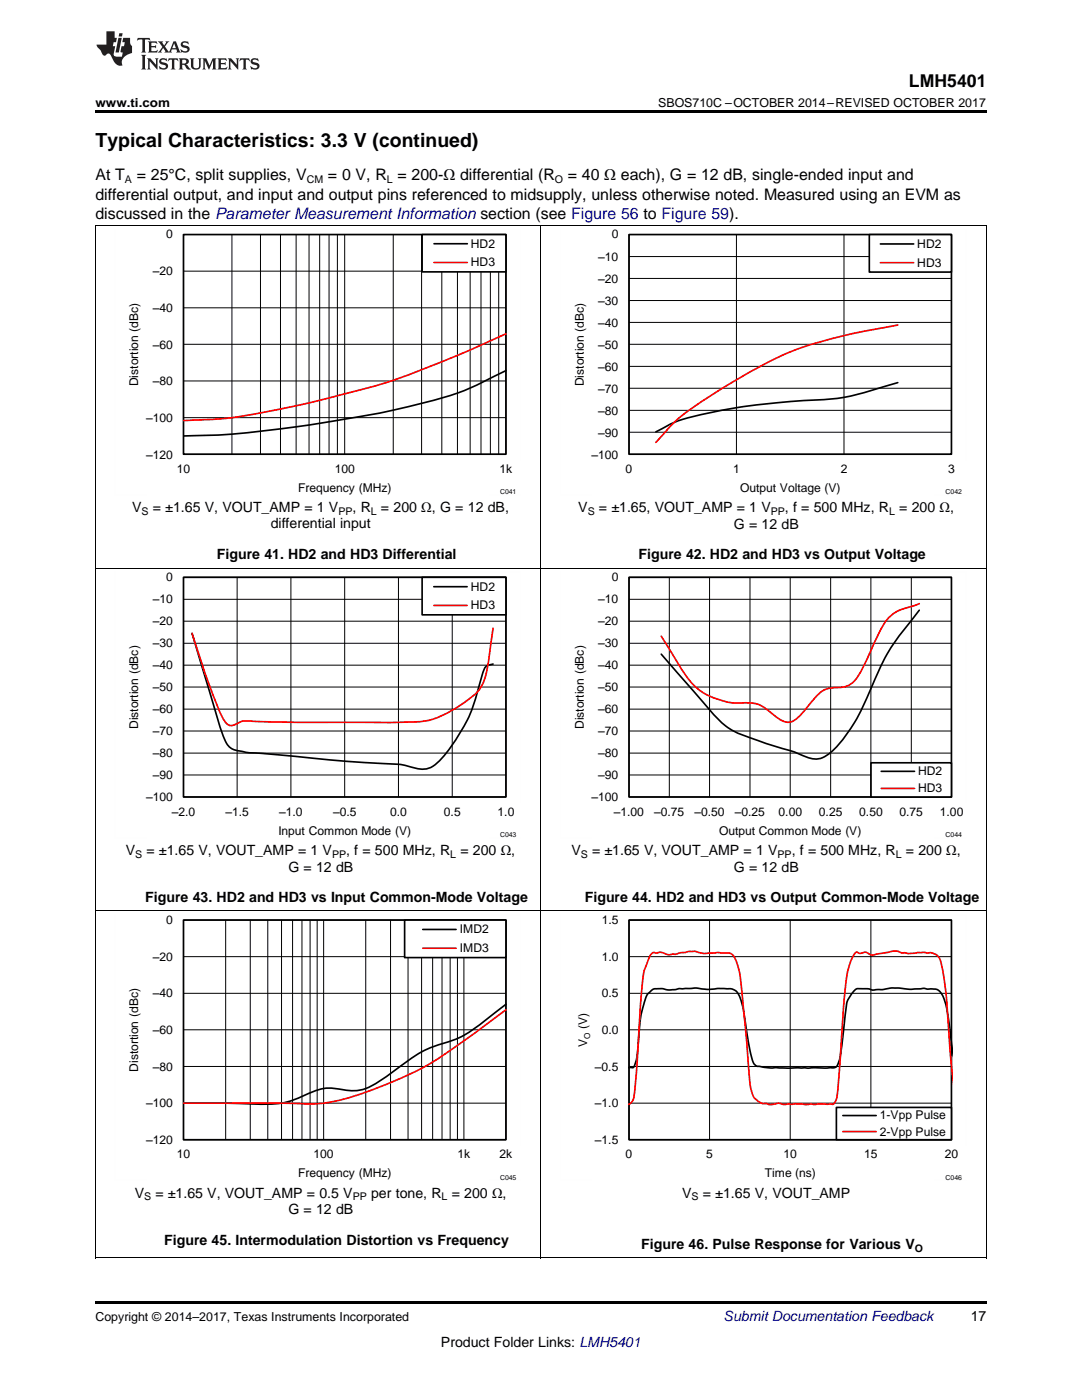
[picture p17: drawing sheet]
<svg xmlns="http://www.w3.org/2000/svg" width="216mm" height="279mm" viewBox="0 0 216 279" stroke-linecap="round" stroke-linejoin="round" font-family="sans-serif">
<defs><g id="words">
<text font-size="3.9" x="19" y="29.3">Typical Characteristics: 3.3 V (continued)</text>
<text font-size="3.5" x="181.4" y="17.3">LMH5401</text>
<g font-size="3.2">
<text x="19" y="36">At T</text>
<text x="27.3" y="36">= 25°C, split supplies, V</text>
<text x="65.4" y="36">= 0 V, R = 200-Ω differential (R</text>
<text x="113.3" y="36">= 40 Ω each), G = 12 dB, single-ended input and</text>
<text x="19" y="39.9">differential output, and input and output pins referenced to midsupply, unless otherwise noted. Measured using an EVM as</text>
<text x="19" y="43.7">discussed in the Parameter Measurement Information section (see Figure 56 to Figure 59).</text>
</g>
<g font-size="2.8">
<text x="26.4" y="102.2">V</text>
<text x="30.5" y="102.2">= ±1.65 V, VOUT_AMP = 1 V</text>
<text x="54" y="105.4">differential input</text>
<text x="70.3" y="102.2">, R</text>
<text x="76" y="102.2">= 200 Ω, G = 12 dB,</text>
<text x="115.4" y="102.2">V</text>
<text x="119.5" y="102.2">= ±1.65, VOUT_AMP = 1 V</text>
<text x="146.4" y="105.6">G = 12 dB</text>
<text x="156.6" y="102.2">, f = 500 MHz, R</text>
<text x="179.4" y="102.2">= 200 Ω,</text>
<text x="43.3" y="111.5">Figure 41. HD2 and HD3 Differential</text>
<text x="127.4" y="111.7">Figure 42. HD2 and HD3 vs Output Voltage</text>
<text x="25.1" y="170.6">V</text>
<text x="29.2" y="170.6">= ±1.65 V, VOUT_AMP = 1 V</text>
<text x="57.5" y="174">G = 12 dB</text>
<text x="69.1" y="170.6">, f = 500 MHz, R</text>
<text x="91.9" y="170.6">= 200 Ω,</text>
<text x="114" y="170.6">V</text>
<text x="118.1" y="170.6">= ±1.65 V, VOUT_AMP = 1 V</text>
<text x="146.4" y="174">G = 12 dB</text>
<text x="158" y="170.6">, f = 500 MHz, R</text>
<text x="180.8" y="170.6">= 200 Ω,</text>
<text x="29" y="180.1">Figure 43. HD2 and HD3 vs Input Common-Mode Voltage</text>
<text x="116.7" y="180.1">Figure 44. HD2 and HD3 vs Output Common-Mode Voltage</text>
<text x="26.9" y="239">V</text>
<text x="31" y="239">= ±1.65 V, VOUT_AMP = 0.5 V</text>
<text x="74" y="239">per tone, R</text>
<text x="90.1" y="239">= 200 Ω,</text>
<text x="136.1" y="239">V</text>
<text x="140.3" y="239">= ±1.65 V, VOUT_AMP</text>
<text x="57.5" y="242.4">G = 12 dB</text>
<text x="32.8" y="248.5">Figure 45. Intermodulation Distortion vs Frequency</text>
<text x="128" y="249.3">Figure 46. Pulse Response for Various V</text>
<text x="193.7" y="263.6">17</text>
<text x="88" y="268.9">Product Folder Links: LMH5401</text>
</g>
<text font-size="2.8" fill="#0000c8" x="144.4" y="263.6">Submit Documentation Feedback</text>
<g font-size="2.5">
<text x="19" y="21.4">www.ti.com</text>
<text x="131.3" y="21.4">SBOS710C –OCTOBER 2014–REVISED OCTOBER 2017</text>
<text x="19" y="263.6">Copyright © 2014–2017, Texas Instruments Incorporated</text>
</g>
<g font-size="2.4">
<text x="33.2" y="47.6">0</text>
<text x="122.1" y="47.6">0</text>
<text x="94" y="49.5">HD2</text>
<text x="94" y="53.2">HD3</text>
<text x="119.4" y="52">±10</text>
<text x="183" y="49.5">HD2</text>
<text x="183" y="53.2">HD3</text>
<text x="30.5" y="54.9">±20</text>
<text x="119.4" y="56.4">±20</text>
<text x="30.5" y="62.3">±40</text>
<text x="119.4" y="65.2">±40</text>
<text x="119.4" y="60.8">±30</text>
<text x="30.5" y="69.6">±60</text>
<text x="119.4" y="69.6">±50</text>
<text x="27.6" y="77.1" transform="rotate(-90 27.6 77.1)">Distortion (dBc)</text>
<text x="30.5" y="76.9">±80</text>
<text x="116.5" y="77.1" transform="rotate(-90 116.5 77.1)">Distortion (dBc)</text>
<text x="119.4" y="74">±60</text>
<text x="119.4" y="82.7">±80</text>
<text x="119.4" y="78.3">±70</text>
<text x="29.1" y="84.2">±100</text>
<text x="119.4" y="87.1">±90</text>
<text x="29.1" y="91.5">±120</text>
<text x="35.3" y="94.4">10</text>
<text x="66.8" y="94.4">100</text>
<text x="99.7" y="94.4">1k</text>
<text x="118" y="91.5">±100</text>
<text x="124.8" y="94.4">0</text>
<text x="146.3" y="94.4">1</text>
<text x="167.8" y="94.4">2</text>
<text x="189.2" y="94.4">3</text>
<text x="59.5" y="98.2">Frequency (MHz)</text>
<text x="147.7" y="98.2">Output Voltage (V)</text>
<text x="33.2" y="116">0</text>
<text x="94" y="117.9">HD2</text>
<text x="122.1" y="116">0</text>
<text x="30.5" y="124.8">±20</text>
<text x="30.5" y="120.4">±10</text>
<text x="94" y="121.6">HD3</text>
<text x="119.4" y="124.8">±20</text>
<text x="119.4" y="120.4">±10</text>
<text x="30.5" y="129.2">±30</text>
<text x="119.4" y="129.2">±30</text>
<text x="30.5" y="138">±50</text>
<text x="30.5" y="133.6">±40</text>
<text x="119.4" y="138">±50</text>
<text x="119.4" y="133.6">±40</text>
<text x="30.5" y="142.4">±60</text>
<text x="119.4" y="142.4">±60</text>
<text x="27.6" y="145.5" transform="rotate(-90 27.6 145.5)">Distortion (dBc)</text>
<text x="30.5" y="146.7">±70</text>
<text x="116.5" y="145.5" transform="rotate(-90 116.5 145.5)">Distortion (dBc)</text>
<text x="119.4" y="146.7">±70</text>
<text x="30.5" y="155.5">±90</text>
<text x="30.5" y="151.1">±80</text>
<text x="119.4" y="155.5">±90</text>
<text x="119.4" y="151.1">±80</text>
<text x="183.2" y="154.8">HD2</text>
<text x="29.1" y="159.9">±100</text>
<text x="118" y="159.9">±100</text>
<text x="183.2" y="158.2">HD3</text>
<text x="34.3" y="162.8">±2.0</text>
<text x="45" y="162.8">±1.5</text>
<text x="55.5" y="166.6">Input Common Mode (V)</text>
<text x="55.7" y="162.8">±1.0</text>
<text x="66.5" y="162.8">±0.5</text>
<text x="77.8" y="162.8">0.0</text>
<text x="88.6" y="162.8">0.5</text>
<text x="99.3" y="162.8">1.0</text>
<text x="122.5" y="162.8">±1.00</text>
<text x="130.5" y="162.8">±0.75</text>
<text x="138.6" y="162.8">±0.50</text>
<text x="143.5" y="166.6">Output Common Mode (V)</text>
<text x="146.6" y="162.8">±0.25</text>
<text x="155.3" y="162.8">0.00</text>
<text x="163.4" y="162.8">0.25</text>
<text x="171.4" y="162.8">0.50</text>
<text x="179.5" y="162.8">0.75</text>
<text x="187.5" y="162.8">1.00</text>
<text x="33.2" y="184.4">0</text>
<text x="120.1" y="184.4">1.5</text>
<text x="30.5" y="191.7">±20</text>
<text x="91.7" y="186.3">IMD2</text>
<text x="91.7" y="190">IMD3</text>
<text x="120.1" y="191.7">1.0</text>
<text x="30.5" y="199.1">±40</text>
<text x="120.1" y="199">0.5</text>
<text x="30.5" y="206.4">±60</text>
<text x="117.2" y="208.9" transform="rotate(-90 117.2 208.9)">V</text>
<text x="117.2" y="205.4" transform="rotate(-90 117.2 205.4)">(V)</text>
<text x="120.1" y="206.3">0.0</text>
<text x="27.6" y="213.9" transform="rotate(-90 27.6 213.9)">Distortion (dBc)</text>
<text x="30.5" y="213.7">±80</text>
<text x="118.7" y="213.7">±0.5</text>
<text x="29.1" y="221">±100</text>
<text x="118.7" y="221">±1.0</text>
<text x="175.5" y="223.4">1-Vpp Pulse</text>
<text x="175.5" y="226.6">2-Vpp Pulse</text>
<text x="29.1" y="228.3">±120</text>
<text x="35.3" y="231.2">10</text>
<text x="62.6" y="231.2">100</text>
<text x="91.3" y="231.2">1k</text>
<text x="99.7" y="231.2">2k</text>
<text x="118.7" y="228.3">±1.5</text>
<text x="124.8" y="231.2">0</text>
<text x="140.9" y="231.2">5</text>
<text x="156.4" y="231.2">10</text>
<text x="172.4" y="231.2">15</text>
<text x="188.5" y="231.2">20</text>
<text x="59.5" y="235">Frequency (MHz)</text>
<text x="152.6" y="235">Time (ns)</text>
</g>
<g font-size="2.1">
<text x="24.9" y="36.6">A</text>
<text x="61.2" y="36.6">CM</text>
<text x="77.2" y="36.6">L</text>
<text x="110.7" y="36.6">O</text>
<text x="28.3" y="102.8">S</text>
<text x="67.5" y="102.8">PP</text>
<text x="74" y="102.8">L</text>
<text x="117.3" y="102.8">S</text>
<text x="153.8" y="102.8">PP</text>
<text x="177.4" y="102.8">L</text>
<text x="27" y="171.2">S</text>
<text x="66.3" y="171.2">PP</text>
<text x="89.9" y="171.2">L</text>
<text x="115.9" y="171.2">S</text>
<text x="155.2" y="171.2">PP</text>
<text x="178.8" y="171.2">L</text>
<text x="28.8" y="239.6">S</text>
<text x="70.4" y="239.6">PP</text>
<text x="88.1" y="239.6">L</text>
<text x="138" y="239.6">S</text>
<text x="182.6" y="249.9">O</text>
</g>
<text font-size="1.6" x="117.7" y="207.3" transform="rotate(-90 117.7 207.3)">O</text>
<g font-size="1.4">
<text x="99.8" y="98.6">C041</text>
<text x="188.7" y="98.6">C042</text>
<text x="99.8" y="167">C043</text>
<text x="188.7" y="167">C044</text>
<text x="99.8" y="235.4">C045</text>
<text x="188.7" y="235.4">C046</text>
</g>
</g></defs>
<path d="M19 259.7h177.8v.5h-177.8z" fill="#000"/>
<g fill="none" stroke="#000" stroke-width=".2">
<path d="M19.1 181.8v69.3M36.6 183.6h64.4v43.9h-64.4zM36.6 198.2h64.4M36.6 190.9h64.4M45 183.6v43.9M49.9 183.6v43.9M53.4 183.6v43.9M56.2 183.6v43.9M58.4 183.6v43.9M60.3 183.6v43.9M61.9 183.6v43.9M63.3 183.6v43.9"/>
<path d="M64.6 183.6v43.9M73 183.6v43.9M77.9 183.6v43.9M81.4 183.6v43.9M84.1 183.6v43.9M86.3 183.6v43.9M88.2 183.6v43.9M89.8 183.6v43.9M91.3 183.6v43.9M92.6 183.6v43.9M107.9 181.8v69.3M196.8 181.8v69.3"/>
<path d="M36.6 212.8h64.4M36.6 205.5h64.4M36.6 220.2h64.4M19 251.1h177.8"/>
</g>
<path d="M36.6 183.6h64.3v43.9h-64.3zM101 200.4l-1.7 1.3a38.2 38.2 0 0 1-8.4 5.7l-.8 .3a24.3 24.3 0 0 0-10.6 5.4 24.3 24.3 0 0 1-7.5 4.4 16.3 16.3 0 0 1-5.8-.3 13.7 13.7 0 0 0-6.5 1.9 19.5 19.5 0 0 1-9.6 1.2l-4.1-.1h-9.4" fill="none" stroke="#000" stroke-width=".33"/>
<path d="M101 201.5l-1.7 1.3a182.7 182.7 0 0 1-14.2 9.9 81.6 81.6 0 0 1-18.7 7.2 34.8 34.8 0 0 1-9.2 .3h-20.6" fill="none" stroke="#f00" stroke-width=".33"/>
<path d="M80.7 183.6h20.2v7.5h-20.2z" fill-rule="evenodd" fill="#fff"/>
<path d="M80.7 183.6h20.2v7.5h-20.2zM84.4 185.5h6.6M125.5 183.6h64.3v43.9h-64.3zM190.1 210.3v-.2a69 69 0 0 0-1.7-10.7 2.38 2.38 0 0 0-3.1-2l-.9-.2-2.6 .2-1.7-.1a10.2 10.2 0 0 0-4.3 .2h-.6a2.72 2.72 0 0 1-2-.2h-1a1.8 1.8 0 0 0-2.3 1.1 5.4 5.4 0 0 0-1.2 3.6l-.7 6.1a12.5 12.5 0 0 1-1 4.6 2.13 2.13 0 0 1-1.7 .4h-10.3a11.4 11.4 0 0 1-4.2-.5 5.2 5.2 0 0 1-1.2-3l-.3-1.7a48.6 48.6 0 0 0-1.7-9.1 2.28 2.28 0 0 0-2.7-1.5h-1.7a14 14 0 0 1-4.7-.1l-2.8 .1a7.2 7.2 0 0 1-3.9 0h-.2a2.1 2.1 0 0 0-2.2 .9 15.3 15.3 0 0 0-1.6 5.3l-.3 3.2a20.6 20.6 0 0 1-.9 6 .49 .49 0 0 1-.8 .3l-.3 .1" fill="none" stroke="#000" stroke-width=".33"/>
<path d="M84.4 189.2h6.6M190.1 215.3l-.6-6a115.7 115.7 0 0 0-1.6-16.5 2.74 2.74 0 0 0-1.4-2.4 2.52 2.52 0 0 0-1.7-.2l-.4-.1-3.2 .2-.5-.1a2.36 2.36 0 0 1-1.7-.4h-1l-2.8 .6a1.87 1.87 0 0 1-2-.1 1.25 1.25 0 0 0-1.5 0l-.4-.1a.72 .72 0 0 0-1.1 .6l-.4 1a34 34 0 0 0-1.5 9.3l-.9 13.1a22.5 22.5 0 0 1-.7 5.6 .81 .81 0 0 1-1.2 .5l-4.7 .1-3.4-.1a3.7 3.7 0 0 1-2.2-.1l-.4 .1a2.93 2.93 0 0 1-2.2-.1 3.1 3.1 0 0 1-2.7-2.6l-.3-2-1.6-17.7a16 16 0 0 0-1.6-7 2.48 2.48 0 0 0-2.3-.7l-.9-.1-.6 .1a8 8 0 0 1-4.1-.4l-1.1 .1-1.9 .3-.7 .3-.4-.1a2.74 2.74 0 0 1-2.3-.3l-1.3 .1a1.01 1.01 0 0 0-1.3 .9l-.3 .9a11.4 11.4 0 0 0-1.1 5.1l-.6 7.9a133 133 0 0 1-1.2 14.5l-.5 .7-.3 .2" fill="none" stroke="#f00" stroke-width=".33"/>
<path d="M22.9 182.5v53.1M35.3 182.5h68.6M103.9 182.5v46.1M22.9 235.6h6.3M97.6 235.6h6.3" fill="none" stroke="#fefefe" stroke-width=".2" stroke-dasharray=".4 .1" stroke-linecap="butt"/>
<path d="M125.5 183.6h64.4v43.9h-64.4zM125.5 198.2h64.4M125.5 190.9h64.4M141.6 183.6v43.9M157.7 183.6v43.9M173.8 183.6v43.9M125.5 212.8h64.4M125.5 205.5h64.4M125.5 220.2h64.4" fill="none" stroke="#000" stroke-width=".2"/>
<path d="M166.9 221h22.9v6.5h-22.9z" fill-rule="evenodd" fill="#fff"/>
<path d="M36.6 115.2h64.3v43.9h-64.3zM38.3 126.4l4.1 13.7a50.1 50.1 0 0 0 2.8 8.2 3.5 3.5 0 0 0 3 1.6l1.4 .3 5.7 .4 10.5 1.1 9.4 .6a23.2 23.2 0 0 1 8.1 1.1 4.3 4.3 0 0 0 4.4-1.6 33.7 33.7 0 0 0 8.2-16l.3-.9a2.64 2.64 0 0 1 1.2-2.1l1-.3M166.9 221h22.9v6.5h-22.9zM168.2 222.6h6.6" fill="none" stroke="#000" stroke-width=".33"/>
<path d="M98.4 125.4l-.3 2.1a39.2 39.2 0 0 1-1.7 8.9 9.3 9.3 0 0 1-3.8 3.8 17.6 17.6 0 0 1-10.5 3.9l-22.3 .1-8.5-.2a6.4 6.4 0 0 0-4.6 .7 1.43 1.43 0 0 1-1.9-.8 81.8 81.8 0 0 1-4.4-11.1l-2.1-6.4M168.2 225.8h6.6" fill="none" stroke="#f00" stroke-width=".33"/>
<path d="M111.8 182.5v53.1M124.2 182.5h68.6M192.8 182.5v46.1M111.8 235.6h6.3M186.5 235.6h6.3" fill="none" stroke="#fefefe" stroke-width=".2" stroke-dasharray=".4 .1" stroke-linecap="butt"/>
<g fill="none" stroke="#000" stroke-width=".2">
<path d="M19.1 113.4v68.4M36.6 115.2h64.4v43.9h-64.4zM36.6 119.6h64.4M47.3 115.2v43.9M58 115.2v43.9M68.8 115.2v43.9M79.5 115.2v43.9M90.2 115.2v43.9M107.9 113.4v68.4M196.8 113.4v68.4M36.6 137.1h64.4M36.6 132.7h64.4"/>
<path d="M36.6 128.4h64.4M36.6 124h64.4M36.6 154.7h64.4M36.6 150.3h64.4M36.6 145.9h64.4M36.6 141.5h64.4M19 181.8h177.8"/>
</g>
<path d="M84.2 115.2h16.7v7.5h-16.7z" fill-rule="evenodd" fill="#fff"/>
<path d="M84.2 115.2h16.7v7.5h-16.7zM86.6 117.1h6.6M125.5 115.2h64.3v43.9h-64.3zM183.4 121.8l-1.3 1.7a43.1 43.1 0 0 0-8.3 13.9 35 35 0 0 1-7.7 12.5 4.4 4.4 0 0 1-5.6 1 38.5 38.5 0 0 0-6.8-2.3l-2.4-.8a18.3 18.3 0 0 1-7.8-4l-11.6-13.2" fill="none" stroke="#000" stroke-width=".33"/>
<path d="M86.6 120.8h6.6M183.4 120.5l-1.4 .5a8 8 0 0 0-6.6 5.3l-.5 1.1a43.2 43.2 0 0 1-4.3 8.4 5.1 5.1 0 0 1-4.3 1.5 5.1 5.1 0 0 0-4.1 2.4l-1.3 1.6a8 8 0 0 1-3.2 2.8 3.7 3.7 0 0 1-2.9-1.1l-.7-.5a6.7 6.7 0 0 0-6.1-2.2 13.4 13.4 0 0 1-10.2-4.3l-1.8-2.4-4.1-6.6" fill="none" stroke="#f00" stroke-width=".33"/>
<path d="M22.9 114.1v53.1M35.3 114.1h68.6M103.9 114.1v46.1M22.9 167.2h6.3M97.6 167.2h6.3" fill="none" stroke="#fefefe" stroke-width=".2" stroke-dasharray=".4 .1" stroke-linecap="butt"/>
<g fill="none" stroke="#000" stroke-width=".2">
<path d="M125.5 115.2h64.4v43.9h-64.4zM125.5 119.6h64.4M133.6 115.2v43.9M141.6 115.2v43.9M149.7 115.2v43.9M157.7 115.2v43.9M165.7 115.2v43.9M173.8 115.2v43.9M181.8 115.2v43.9M125.5 137.1h64.4M125.5 132.7h64.4M125.5 128.4h64.4"/>
<path d="M125.5 124h64.4M125.5 154.7h64.4M125.5 150.3h64.4M125.5 145.9h64.4M125.5 141.5h64.4"/>
</g>
<path d="M173.8 152.2h16v6.9h-16z" fill-rule="evenodd" fill="#fff"/>
<path d="M36.6 46.8h64.3v43.8h-64.3zM101 74l-1 .4a58.9 58.9 0 0 1-18.2 6.7 256.7 256.7 0 0 1-39.6 5.8l-5.6 .1M173.8 152.2h16v6.9h-16zM175.8 153.9h6.7" fill="none" stroke="#000" stroke-width=".33"/>
<path d="M101 66.6a216.2 216.2 0 0 1-26.6 10.6l-3.7 .9a194.7 194.7 0 0 1-26.5 5.5l-7.6 .3M175.8 157.3h6.7" fill="none" stroke="#f00" stroke-width=".33"/>
<path d="M111.8 114.1v53.1M124.2 114.1h68.6M192.8 114.1v46.1M111.8 167.2h6.3M186.5 167.2h6.3" fill="none" stroke="#fefefe" stroke-width=".2" stroke-dasharray=".4 .1" stroke-linecap="butt"/>
<g fill="none" stroke="#000" stroke-width=".2">
<path d="M19.1 45v68.4M36.6 46.8h64.4v43.9h-64.4zM36.6 54.1h64.4M46.3 46.8v43.9M52 46.8v43.9M56 46.8v43.9M59.1 46.8v43.9M61.7 46.8v43.9M63.8 46.8v43.9M65.7 46.8v43.9M67.3 46.8v43.9M68.8 46.8v43.9"/>
<path d="M78.5 46.8v43.9M84.1 46.8v43.9M88.2 46.8v43.9M91.3 46.8v43.9M93.8 46.8v43.9M96 46.8v43.9M97.8 46.8v43.9M99.5 46.8v43.9M107.9 45v68.4M196.8 45v68.4M36.6 76h64.4M36.6 68.7h64.4"/>
<path d="M36.6 61.4h64.4M36.6 83.3h64.4M19 113.4h177.8"/>
</g>
<path d="M84.2 46.8h16.7v7.5h-16.7z" fill-rule="evenodd" fill="#fff"/>
<path d="M84.2 46.8h16.7v7.5h-16.7zM86.6 48.6h6.7M125.5 46.8h64.3v43.8h-64.3zM179.1 76.4l-1.9 .5a48.3 48.3 0 0 1-17.4 3.1 110 110 0 0 0-24.5 4l-4.4 2.2" fill="none" stroke="#000" stroke-width=".33"/>
<path d="M86.6 52.4h6.7M179.1 64.9a110.4 110.4 0 0 0-21.4 5.3 119.8 119.8 0 0 0-22.3 13.3l-1.3 1.3-3.2 3.5" fill="none" stroke="#f00" stroke-width=".33"/>
<path d="M22.9 45.7v53.1M35.3 45.7h68.6M103.9 45.7v46.1M22.9 98.8h6.3M97.6 98.8h6.3" fill="none" stroke="#fefefe" stroke-width=".2" stroke-dasharray=".4 .1" stroke-linecap="butt"/>
<path d="M125.5 46.8h64.4v43.9h-64.4zM125.5 60h64.4M125.5 55.6h64.4M125.5 51.2h64.4M146.9 46.8v43.9M168.4 46.8v43.9M125.5 77.5h64.4M125.5 73.1h64.4M125.5 68.7h64.4M125.5 64.3h64.4M125.5 86.3h64.4M125.5 81.9h64.4" fill="none" stroke="#000" stroke-width=".2"/>
<path d="M173.5 46.8h16.3v7.5h-16.3z" fill-rule="evenodd" fill="#fff"/>
<path d="M173.5 46.8h16.3v7.5h-16.3zM175.7 48.7h6.6" fill="none" stroke="#000" stroke-width=".33"/>
<path d="M175.7 52.4h6.6" fill="none" stroke="#f00" stroke-width=".33"/>
<path d="M111.8 45.7v53.1M124.2 45.7h68.6M192.8 45.7v46.1M111.8 98.8h6.3M186.5 98.8h6.3" fill="none" stroke="#fefefe" stroke-width=".2" stroke-dasharray=".4 .1" stroke-linecap="butt"/>
<path d="M19 45h177.8" fill="none" stroke="#000" stroke-width=".2"/>
<path d="M19 22h177.8v.5h-177.8z" fill="#000"/>
<g fill="#231f20">
<path d="M27.5 7.6l-.1 .5 .4-.2h.6v.1v2.1l-.2 .4h1l-.3-.4v-2.1l.1-.1h.5l.5 .2-.2-.5zM29.5 8.3l.2 .3v1.5l-.2 .4h1.8l.2-.6a1.04 1.04 0 0 1-1.3 .2v-.7h.6l.3 .2v-.6l-.3 .2h-.6v-.6l.8-.1 .4 .3-.2-.5zM31.5 8.3l.9 1.1-.9 1.1h.8l-.2-.2 .5-.7 .4 .7-.2 .2h1.5l-.1-.2 .1-.4h.9l.1 .4-.2 .2h1l-.3-.3-.7-1.9h-.5l-.9 2-.8-1 .9-1h-.8l.1 .3-.3 .5-.4-.6 .2-.2zM34.7 8.6l.4 1h-.7zM36.3 8.4a.63 .63 0 0 0-.2 .7 .63 .63 0 0 0 .6 .4l.6 .2 .1 .2a.75 .75 0 0 1-.7 .4 .75 .75 0 0 1-.6-.5l.1 .7 .1-.1a1.11 1.11 0 0 0 1.5-.6 1.13 1.13 0 0 0-1.2-.8l-.1-.4a1.04 1.04 0 0 1 1.2 .2l-.2-.5-.1 .1-.5-.2zM28.2 10.9l.2 .4v2.2l-.2 .4h1l-.3-.4v-2.2l.3-.4zM29.3 11.6l.3 .4v1.5l-.3 .4h.8l-.2-.4v-1.3l1.5 1.7v-1.9l.2-.4h-.7l.2 .4v.9l-1.1-1.3zM32 11.8a.62 .62 0 0 0-.2 .7 .62 .62 0 0 0 .6 .4l.6 .1 .1 .3a.76 .76 0 0 1-.7 .3 .76 .76 0 0 1-.6-.4l.1 .7 .1-.1a1.11 1.11 0 0 0 1.5-.6 1.13 1.13 0 0 0-1.2-.8l-.1-.4a1.04 1.04 0 0 1 1.2 .2l-.2-.6-.1 .1-.5-.1zM33.7 11.6l-.2 .6a.61 .61 0 0 1 .8-.3v1.6l-.2 .4h.9l-.2-.4v-1.6a.63 .63 0 0 1 .8 .3l-.2-.6zM35.6 11.6l.3 .4v1.5l-.3 .4h1l-.2-.2v-.8l.5 .2a.76 .76 0 0 0 1.2 .7l-1-1a.58 .58 0 0 0 .6-.5 .58 .58 0 0 0-.5-.6zM36.4 11.9h.1a.45 .45 0 0 1 .5 .1 .45 .45 0 0 1 .1 .5l-.7 .2zM37.9 11.6l.2 .2a2.17 2.17 0 0 0 .3 1.9 .99 .99 0 0 0 1.6-.6v-1.1l.2-.4h-.7l.2 .2a1.92 1.92 0 0 1-.2 1.8 .6 .6 0 0 1-.9-.5v-1.1l.2-.4zM40.4 11.6l.2 .4v1.5l-.2 .4h.7l-.2-.4v-1.4l.8 1.8 .8-1.8v1.4l-.2 .4h.9l-.2-.4v-1.5l.2-.4h-.8l-.6 1.5-.6-1.5zM43.4 11.6l.2 .4v1.5l-.2 .4h1.8l.2-.6a1.04 1.04 0 0 1-1.3 .1v-.6h.5l.4 .2v-.6l-.4 .2h-.5v-.7h.8l.3 .3-.1-.6zM45.5 11.6l.2 .4v1.5l-.2 .4h.7l-.2-.4v-1.3l1.5 1.7v-1.9l.2-.4h-.7l.2 .4v.9l-1.1-1.3zM47.9 11.6l-.1 .6a.61 .61 0 0 1 .8-.3v1.6l-.3 .4h1l-.3-.4 .1-1.6a.63 .63 0 0 1 .7 .3l-.1-.6zM50.2 11.8a.62 .62 0 0 0-.2 .7 .62 .62 0 0 0 .6 .4l.6 .1 .2 .3a.76 .76 0 0 1-.8 .3 .76 .76 0 0 1-.6-.4l.1 .7 .2-.1a1.11 1.11 0 0 0 1.5-.6 1.13 1.13 0 0 0-1.3-.8l-.1-.4a1.04 1.04 0 0 1 1.2 .2l-.1-.6-.2 .1-.5-.1z"/>
<path d="M21.2 6.3v2.6h-1.9l.1 .4 .7 .9a.91 .91 0 0 0 1 .8 .56 .56 0 0 1 .5-.3 .56 .56 0 0 1 .5 .3l.4 .8a1.53 1.53 0 0 0 1.9 1.2 1.54 1.54 0 0 1 1-2.1l.9-.3v-1.4a1.52 1.52 0 0 1-.3-1.6h-1.4l-.2 .8h.5l-.2 .8h-.4l-.2 1v.2l.4 .1-.2 .8a1.93 1.93 0 0 1-1.6-.3l.3-1.8h-.5l.2-.8h.4l.2-.8h-.4v-1.3zM23.6 7.6l-.6 2.9h.7l.6-2.9zM23.8 6.6l-.1 .7h.6l.2-.7z"/>
</g>
<use href="#words"/>
</svg>
